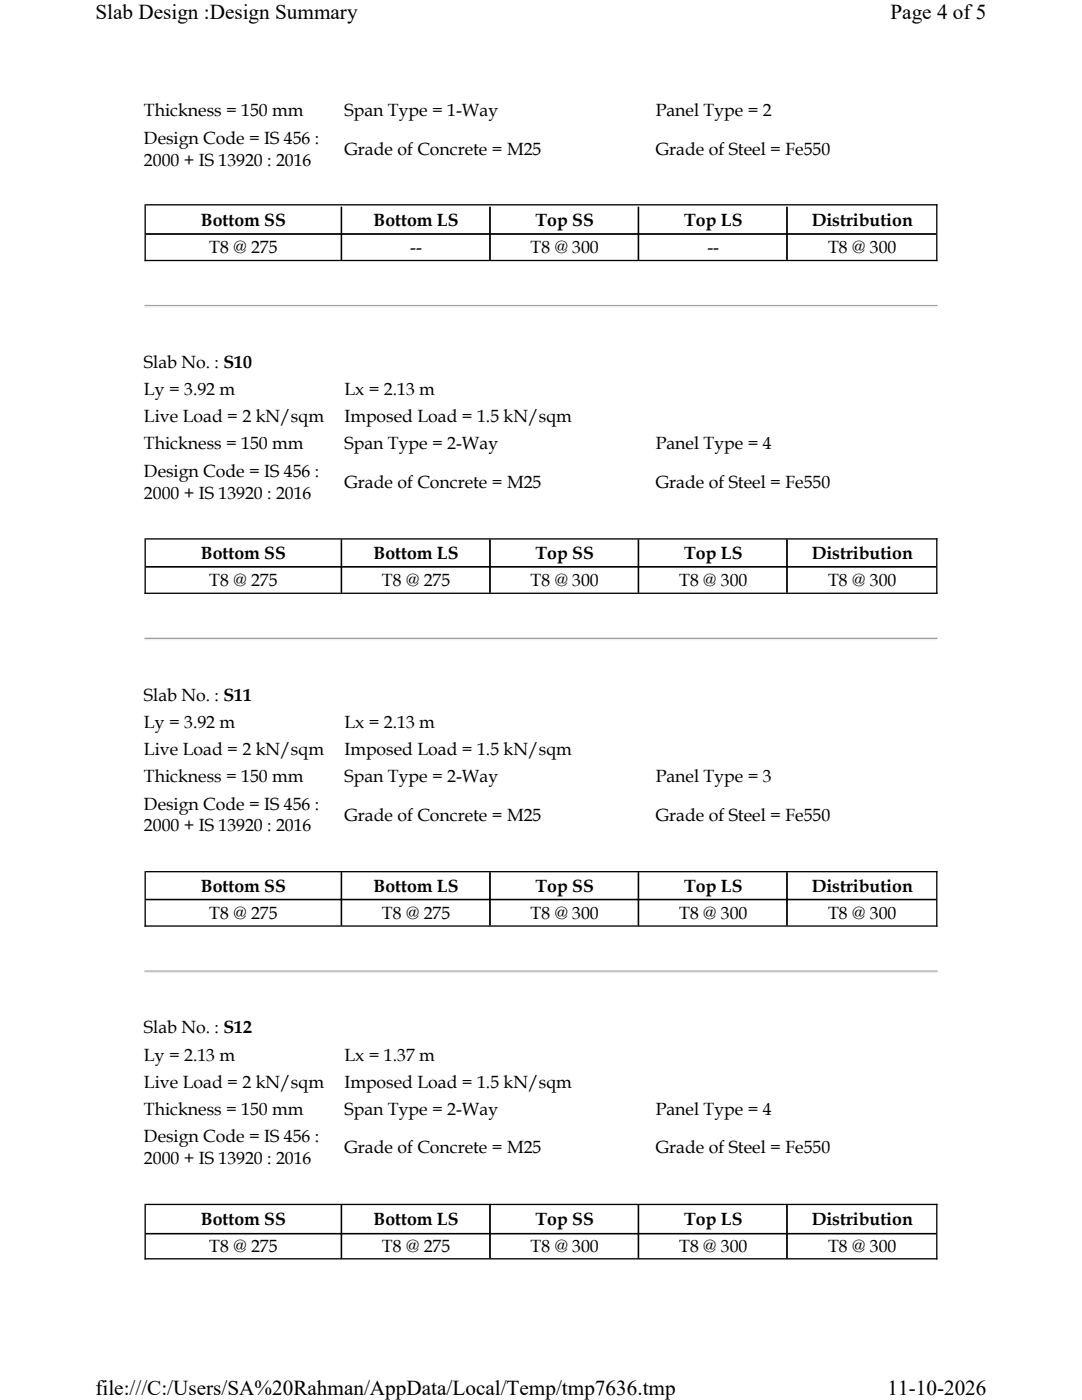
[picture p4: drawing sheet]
<svg xmlns="http://www.w3.org/2000/svg" width="216mm" height="279mm" viewBox="0 0 216 279" stroke-linecap="round" stroke-linejoin="round" font-family="sans-serif">
<defs><g id="words">
<g font-size="4.2">
<text x="19" y="3.8">Slab Design :Design Summary</text>
<text x="177.7" y="3.8">Page 4 of5</text>
<text x="19" y="278.5">file:///C:/Users/SA%20Rahman/AppData/Local/Temp/tmp7636.tmp</text>
<text x="177.1" y="278.5">11-10-2026</text>
</g>
<g font-size="3.5">
<text x="28.7" y="23.2">Thickness = 150 mm</text>
<text x="68.7" y="23.2">Span Type = 1-Way</text>
<text x="130.8" y="23.2">Panel Type = 2</text>
<text x="28.7" y="28.7">Design Code = IS 456 :</text>
<text x="28.7" y="33.1">2000 + IS 13920 : 2016</text>
<text x="68.7" y="30.9">Grade of Concrete = M25</text>
<text x="130.8" y="30.9">Grade of Steel = Fe550</text>
<text x="40.1" y="45.1">Bottom SS</text>
<text x="74.6" y="45.1">Bottom LS</text>
<text x="106.8" y="45.1">Top SS</text>
<text x="136.5" y="45.1">Top LS</text>
<text x="162" y="45.1">Distribution</text>
<text x="41.8" y="50.5">T8 @ 275</text>
<text x="81.9" y="50.5">--</text>
<text x="105.9" y="50.5">T8 @ 300</text>
<text x="141.2" y="50.5">--</text>
<text x="165.2" y="50.5">T8 @ 300</text>
<text x="28.7" y="73.4">Slab No. : S10</text>
<text x="28.7" y="78.8">Ly = 3.92 m</text>
<text x="68.7" y="78.8">Lx = 2.13 m</text>
<text x="28.7" y="84.2">Live Load = 2 kN/sqm</text>
<text x="28.7" y="89.7">Thickness = 150 mm</text>
<text x="68.7" y="84.2">Imposed Load = 1.5 kN/sqm</text>
<text x="68.7" y="89.7">Span Type = 2-Way</text>
<text x="130.8" y="89.7">Panel Type = 4</text>
<text x="28.7" y="95.1">Design Code = IS 456 :</text>
<text x="28.7" y="99.5">2000 + IS 13920 : 2016</text>
<text x="68.7" y="97.3">Grade of Concrete = M25</text>
<text x="130.8" y="97.3">Grade of Steel = Fe550</text>
<text x="40.1" y="111.5">Bottom SS</text>
<text x="74.6" y="111.5">Bottom LS</text>
<text x="106.8" y="111.5">Top SS</text>
<text x="136.5" y="111.5">Top LS</text>
<text x="162" y="111.5">Distribution</text>
<text x="41.8" y="117">T8 @ 275</text>
<text x="76.2" y="117">T8 @ 275</text>
<text x="105.9" y="117">T8 @ 300</text>
<text x="135.5" y="117">T8 @ 300</text>
<text x="165.2" y="117">T8 @ 300</text>
<text x="28.7" y="139.8">Slab No. : S11</text>
<text x="28.7" y="145.2">Ly = 3.92 m</text>
<text x="68.7" y="145.2">Lx = 2.13 m</text>
<text x="28.7" y="150.7">Live Load = 2 kN/sqm</text>
<text x="68.7" y="150.7">Imposed Load = 1.5 kN/sqm</text>
<text x="28.7" y="156.1">Thickness = 150 mm</text>
<text x="28.7" y="161.6">Design Code = IS 456 :</text>
<text x="68.7" y="156.1">Span Type = 2-Way</text>
<text x="130.8" y="156.1">Panel Type = 3</text>
<text x="28.7" y="165.9">2000 + IS 13920 : 2016</text>
<text x="68.7" y="163.7">Grade of Concrete = M25</text>
<text x="130.8" y="163.7">Grade of Steel = Fe550</text>
<text x="40.1" y="178">Bottom SS</text>
<text x="74.6" y="178">Bottom LS</text>
<text x="106.8" y="178">Top SS</text>
<text x="136.5" y="178">Top LS</text>
<text x="162" y="178">Distribution</text>
<text x="41.8" y="183.4">T8 @ 275</text>
<text x="76.2" y="183.4">T8 @ 275</text>
<text x="105.9" y="183.4">T8 @ 300</text>
<text x="135.5" y="183.4">T8 @ 300</text>
<text x="165.2" y="183.4">T8 @ 300</text>
<text x="28.7" y="206.3">Slab No. : S12</text>
<text x="28.7" y="211.7">Ly = 2.13 m</text>
<text x="68.7" y="211.7">Lx = 1.37 m</text>
<text x="28.7" y="217.1">Live Load = 2 kN/sqm</text>
<text x="68.7" y="217.1">Imposed Load = 1.5 kN/sqm</text>
<text x="28.7" y="222.6">Thickness = 150 mm</text>
<text x="68.7" y="222.6">Span Type = 2-Way</text>
<text x="130.8" y="222.6">Panel Type = 4</text>
<text x="28.7" y="228">Design Code = IS 456 :</text>
<text x="28.7" y="232.4">2000 + IS 13920 : 2016</text>
<text x="68.7" y="230.2">Grade of Concrete = M25</text>
<text x="130.8" y="230.2">Grade of Steel = Fe550</text>
<text x="40.1" y="244.4">Bottom SS</text>
<text x="74.6" y="244.4">Bottom LS</text>
<text x="106.8" y="244.4">Top SS</text>
<text x="136.5" y="244.4">Top LS</text>
<text x="162" y="244.4">Distribution</text>
<text x="41.8" y="249.9">T8 @ 275</text>
<text x="76.2" y="249.9">T8 @ 275</text>
<text x="105.9" y="249.9">T8 @ 300</text>
<text x="135.5" y="249.9">T8 @ 300</text>
<text x="165.2" y="249.9">T8 @ 300</text>
</g>
</g></defs>
<g fill="none" stroke="#000" stroke-width=".26">
<path d="M28.8 52h158.3M29 40.7v11.4M29.1 40.9h158M29.1 46.7h157.7M68.1 41.3v10.6M97.8 41.3v10.6M127.4 41.3v10.6M157 41.3v10.6M186.9 40.7v11.4M28.8 118.4h158.3M29 107.4v11.1M29.1 107.6h158"/>
<path d="M29.1 113.1h157.7M68.1 107.7v10.6M97.8 107.7v10.6M127.4 107.7v10.6M157 107.7v10.6M186.9 107.4v11.1M29 173.8v11.1M29.1 174h158M29.1 179.5h157.7M68.1 174.1v10.6M97.8 174.1v10.6M127.4 174.1v10.6"/>
<path d="M157 174.1v10.6M186.9 173.8v11.1M28.8 184.8h158.3M28.8 251.2h158.3M29 240.2v11.2M29.1 240.4h158M29.1 246.2h157.7M68.1 240.5v10.6M97.8 240.5v10.6M127.4 240.5v10.6M157 240.5v10.6M186.9 240.2v11.2"/>
</g>
<path d="M28.8 61h158.3M28.8 127.4h158.3M28.8 193.8h158.3" fill="none" stroke="#a0a0a0" stroke-width=".26"/>
<path d="M28.8 61.3h158.3M28.8 127.7h158.3M28.8 194.1h158.3" fill="none" stroke="#f0f0f0" stroke-width=".26"/>
<g fill="#fff">
<path d="M19 0h177.8v4.7h-177.8z" fill-rule="evenodd"/>
<path d="M19 274.7h177.8v4.7h-177.8z" fill-rule="evenodd"/>
</g>
<use href="#words"/>
</svg>
